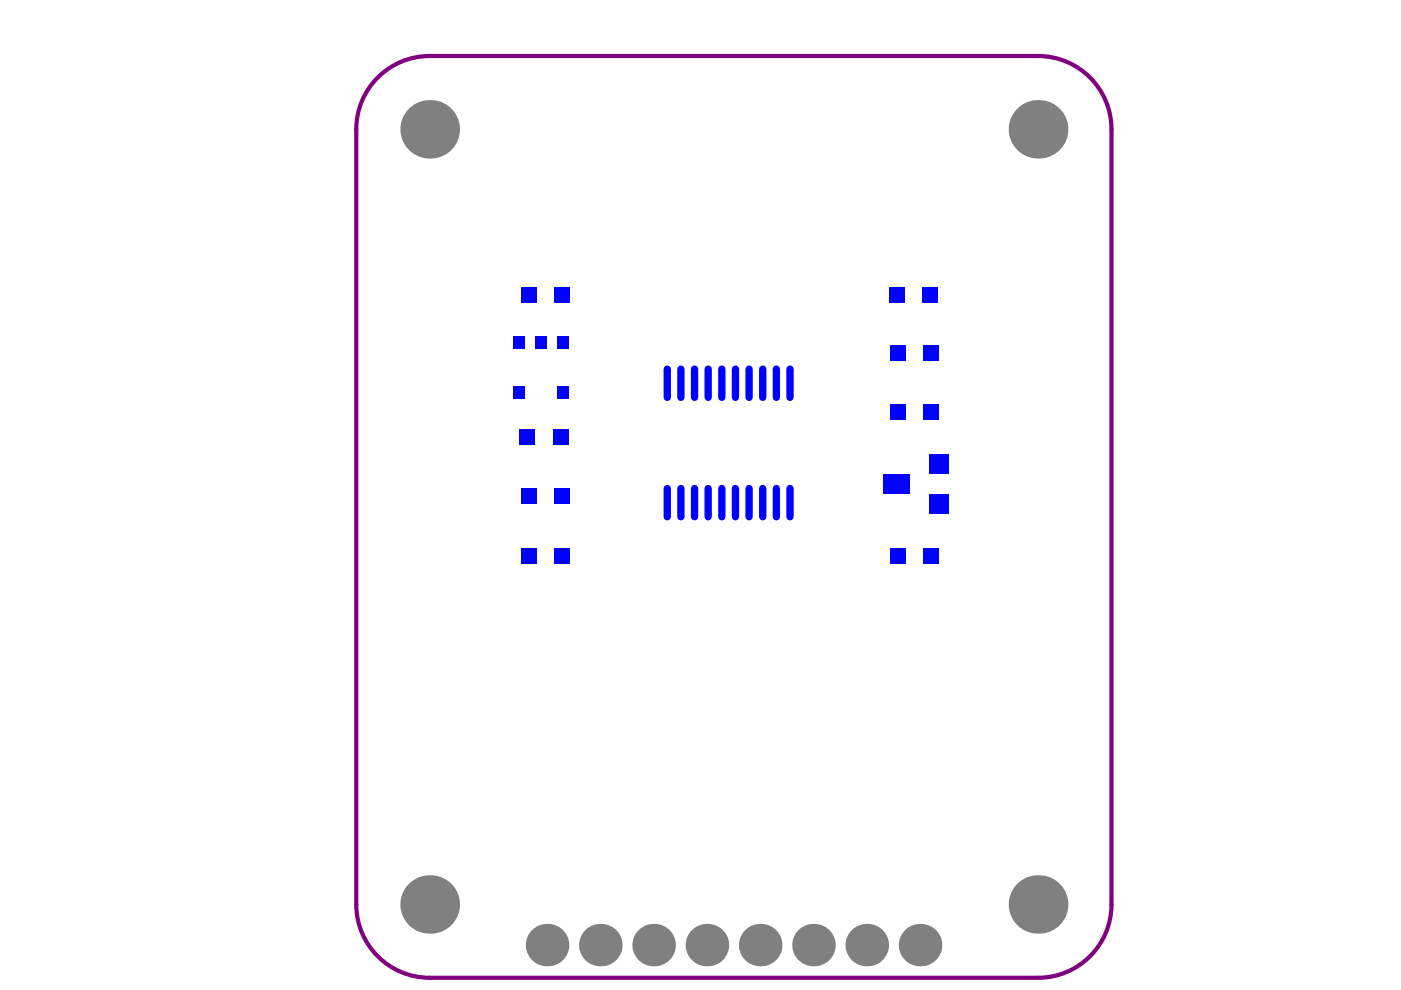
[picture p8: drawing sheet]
<svg xmlns="http://www.w3.org/2000/svg" width="297mm" height="210mm" viewBox="0 0 297 210" stroke-linecap="round" stroke-linejoin="round" font-family="sans-serif">
<path d="M80.1 16.4a15.5 15.5 0 0 1 11-4.5h129a15.6 15.6 0 0 1 15.6 15.5v164.4a15.6 15.6 0 0 1-15.6 15.5h-129a15.6 15.6 0 0 1-15.6-15.5v-164.4a15.5 15.5 0 0 1 4.6-11z" fill="none" stroke="#800080" stroke-width=".89"/>
<g fill="#808080">
<circle cx="195.1" cy="200.4" r="4.5"/>
<circle cx="183.8" cy="200.4" r="4.5"/>
<circle cx="172.5" cy="200.4" r="4.5"/>
<circle cx="161.2" cy="200.4" r="4.5"/>
<circle cx="149.9" cy="200.4" r="4.5"/>
<circle cx="138.6" cy="200.4" r="4.5"/>
<circle cx="127.3" cy="200.4" r="4.5"/>
<circle cx="116" cy="200.4" r="4.5"/>
<circle cx="91.1" cy="191.8" r="6.2"/>
<circle cx="220.1" cy="191.8" r="6.2"/>
<circle cx="91.1" cy="27.4" r="6.2"/>
<circle cx="220.1" cy="27.4" r="6.2"/>
</g>
<g fill="#00f">
<path d="M110.4 103.5h3.4v3.4h-3.4z" fill-rule="evenodd"/>
<path d="M117.4 103.5h3.4v3.4h-3.4z" fill-rule="evenodd"/>
<path d="M187.2 100.6h5.7v4.1h-5.7z" fill-rule="evenodd"/>
<path d="M197.1 104.8h4v4h-4z" fill-rule="evenodd"/>
<path d="M197.1 96.3h4v4.1h-4z" fill-rule="evenodd"/>
<path d="M188.8 73.3h3.4v3.3h-3.4z" fill-rule="evenodd"/>
<path d="M195.8 73.3h3.4v3.3h-3.4z" fill-rule="evenodd"/>
<path d="M188.5 60.9h3.4v3.4h-3.4z" fill-rule="evenodd"/>
<path d="M195.5 60.9h3.4v3.4h-3.4z" fill-rule="evenodd"/>
<path d="M117.4 116.1h3.4v3.4h-3.4z" fill-rule="evenodd"/>
<path d="M110.4 116.1h3.4v3.4h-3.4z" fill-rule="evenodd"/>
<path d="M188.8 116.1h3.4v3.4h-3.4z" fill-rule="evenodd"/>
<path d="M195.8 116.1h3.4v3.4h-3.4z" fill-rule="evenodd"/>
<path d="M188.8 85.7h3.4v3.4h-3.4z" fill-rule="evenodd"/>
<path d="M195.8 85.7h3.4v3.4h-3.4z" fill-rule="evenodd"/>
<path d="M110.1 90.9h3.4v3.4h-3.4z" fill-rule="evenodd"/>
<path d="M117.2 90.9h3.4v3.4h-3.4z" fill-rule="evenodd"/>
<path d="M108.8 71.3h2.4v2.6h-2.4z" fill-rule="evenodd"/>
<path d="M113.4 71.3h2.5v2.6h-2.5z" fill-rule="evenodd"/>
<path d="M118 71.3h2.5v2.6h-2.5z" fill-rule="evenodd"/>
<path d="M108.8 81.9h2.4v2.7h-2.4z" fill-rule="evenodd"/>
<path d="M118 81.9h2.5v2.7h-2.5z" fill-rule="evenodd"/>
<path d="M117.4 60.9h3.4v3.4h-3.4z" fill-rule="evenodd"/>
<path d="M110.4 60.9h3.4v3.4h-3.4z" fill-rule="evenodd"/>
</g>
<g fill="none" stroke="#00f" stroke-width="1.6">
<path d="M141.5 78.3v6M144.4 78.3v6M147.3 78.3v6M150.1 78.3v6M153 78.3v6M155.9 78.3v6M158.8 78.3v6M161.7 78.3v6M164.6 78.3v6M167.5 78.3v6M141.5 103.6v6M144.4 103.6v6"/>
<path d="M147.3 103.6v6M150.1 103.6v6M153 103.6v6M155.9 103.6v6M158.8 103.6v6M161.7 103.6v6M164.6 103.6v6M167.5 103.6v6"/>
</g>
</svg>
